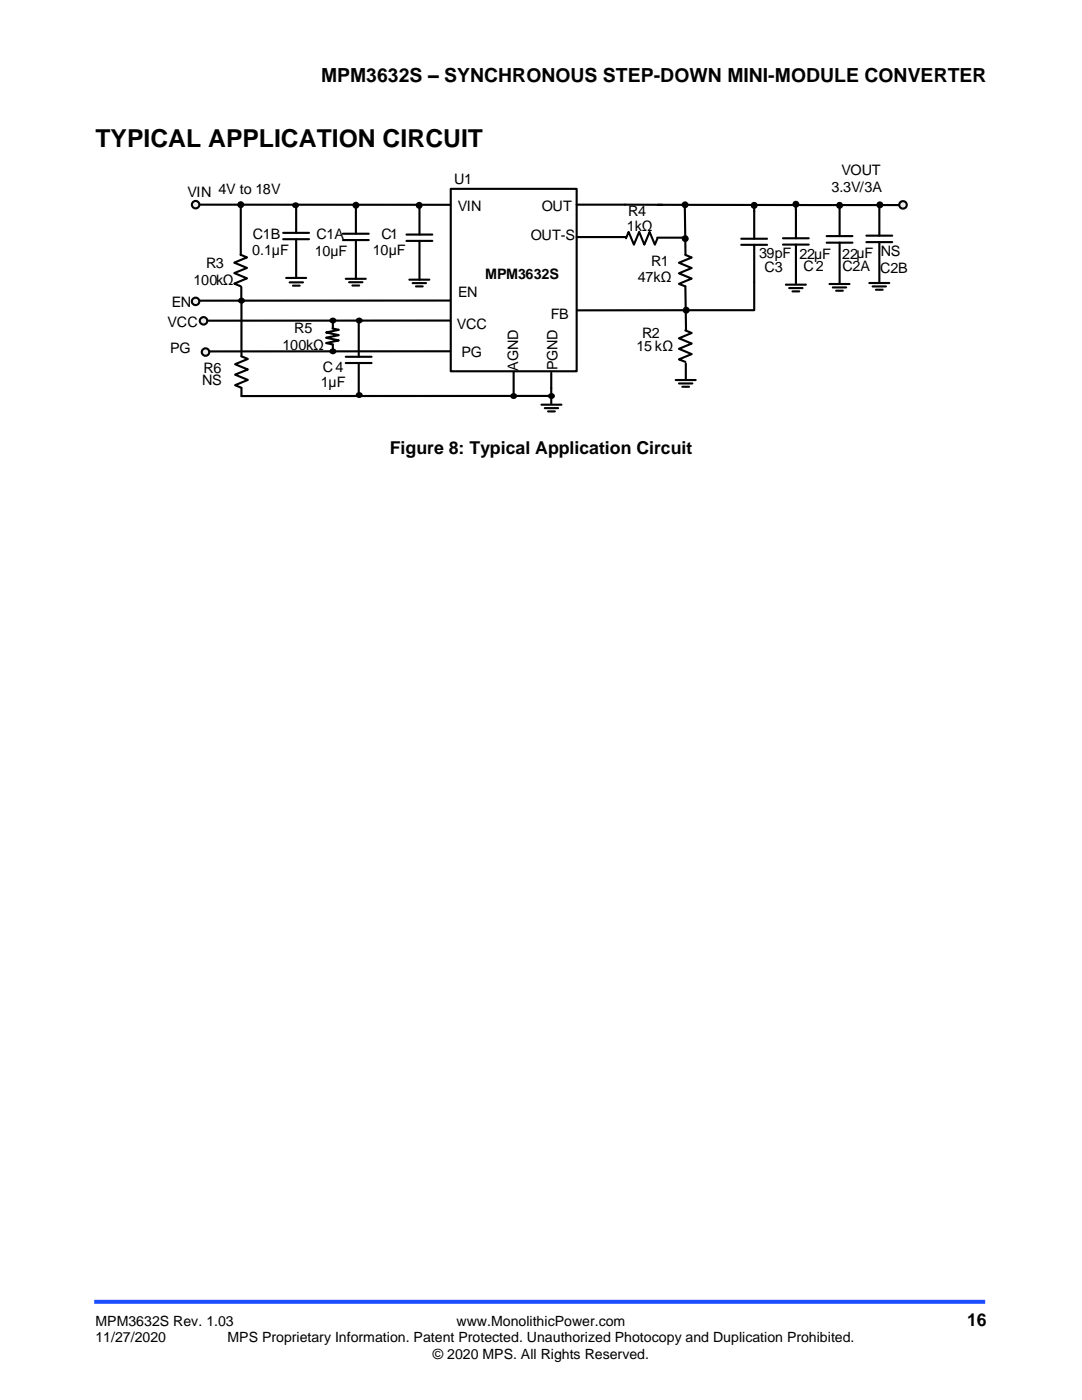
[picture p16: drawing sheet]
<svg xmlns="http://www.w3.org/2000/svg" width="216mm" height="279mm" viewBox="0 0 216 279" stroke-linecap="round" stroke-linejoin="round" font-family="sans-serif">
<defs><g id="words">
<text font-size="4.9" x="19" y="29.4">TYPICAL APPLICATION CIRCUIT</text>
<text font-size="3.9" x="64.1" y="16.3">MPM3632S – SYNCHRONOUS STEP-DOWN MINI-MODULE CONVERTER</text>
<g font-size="3.5">
<text x="77.8" y="90.7">Figure 8: Typical Application Circuit</text>
<text x="193" y="264.5">16</text>
</g>
<g font-size="2.9">
<text x="167.9" y="34.9">VOUT</text>
<text x="37.4" y="39.4">VIN 4V to 18V</text>
<text x="90.6" y="36.8">U1</text>
<text x="165.9" y="38.3">3.3V/3A</text>
<text x="50.4" y="47.7">C1B</text>
<text x="63.1" y="47.7">C1A</text>
<text x="76.2" y="47.6">C1</text>
<text x="91.3" y="42.1">VIN</text>
<text x="105.9" y="47.8">OUT-S</text>
<text x="108.1" y="42.2">OUT</text>
<text x="125.1" y="46.1">1kΩ</text>
<text x="125.3" y="43.1">R4</text>
<text x="41.1" y="53.4">R3</text>
<text x="50.3" y="50.9">0.1µF</text>
<text x="62.8" y="51">10µF</text>
<text x="74.4" y="50.8">10µF</text>
<text x="129.9" y="53.1">R1</text>
<text x="151.5" y="51.5">39pF</text>
<text x="159.5" y="51.7">22µF</text>
<text x="168.1" y="51.6">22µF</text>
<text x="175.8" y="51.2">NS</text>
<text x="38.6" y="56.8">100kΩ</text>
<text x="91.4" y="59.3">EN</text>
<text x="96.8" y="55.7">MPM3632S</text>
<text x="127.3" y="56.4">47kΩ</text>
<text x="152.6" y="54.2">C3</text>
<text x="160.3" y="54.1">C2</text>
<text x="168.1" y="54.1">C2A</text>
<text x="175.6" y="54.6">C2B</text>
<text x="33.4" y="65.2">VCC</text>
<text x="34.3" y="61.2">EN</text>
<text x="91.2" y="65.6">VCC</text>
<text x="109.9" y="63.6">FB</text>
<text x="34" y="70.5">PG</text>
<text x="56.4" y="69.8">100kΩ</text>
<text x="58.7" y="66.4">R5</text>
<text x="92.1" y="71.2">PG</text>
<text x="127" y="70">15 kΩ</text>
<text x="128.1" y="67.5">R2</text>
<text x="40.4" y="76.8">NS</text>
<text x="40.6" y="74.4">R6</text>
<text x="64" y="77.1">1µF</text>
<text x="64.4" y="74.2">C4</text>
<text x="103.4" y="74" transform="rotate(-90 103.4 74)">AGND</text>
<text x="111.2" y="73.9" transform="rotate(-90 111.2 73.9)">PGND</text>
</g>
<g font-size="2.8">
<text x="19" y="264.5">MPM3632S Rev. 1.03</text>
<text x="19" y="267.9">11/27/2020</text>
<text x="45.4" y="267.9">MPS Proprietary Information. Patent Protected. Unauthorized Photocopy and Duplication Prohibited.</text>
<text x="91.1" y="264.5">www.MonolithicPower.com</text>
<text x="86.4" y="271.2">© 2020 MPS. All Rights Reserved.</text>
</g>
</g></defs>
<path d="M18.8 259.8h177.8" fill="none" stroke="#1c4eff" stroke-width=".79" stroke-linecap="butt"/>
<path d="M137 61.9h-22" fill="none" stroke="#000" stroke-width=".42"/>
<path d="M89.9 37.9h25.2v36.4h-25.2z" fill-rule="evenodd" fill="#fff"/>
<path d="M89.9 37.7h25.2v36.4h-25.2zM89.8 60h-50.5M115.1 40.8h9.6M110 77.5v3.1" fill="none" stroke="#000" stroke-width=".42"/>
<circle cx="71" cy="41" r=".69" fill="#000"/>
<circle cx="39.1" cy="60.1" r=".74" fill="#e8eef7"/>
<g fill="none" stroke="#000" stroke-width=".42">
<path d="M39.8 40.8l50 .1"/>
<circle cx="39" cy="60.1" r=".74"/>
</g>
<circle cx="39" cy="40.8" r=".74" fill="#e8eef7"/>
<g fill="none" stroke="#000" stroke-width=".42">
<path d="M136.6 41.3l.2 9.5"/>
<circle cx="39" cy="40.8" r=".74"/>
</g>
<circle cx="136.7" cy="40.9" r=".69" fill="#000"/>
<circle cx="179.8" cy="40.8" r=".75" fill="#e8eef7"/>
<g fill="none" stroke="#000" stroke-width=".42">
<path d="M48 50.8l1.3 .6-2.6 1 2.6 1.1-2.6 1 2.6 1.1-2.6 1 1.3 .5M48 40.7v10.2M48.1 57.3v2.7M56.5 47.7h5.2M56.5 46.5h5.2M57.1 55.5h4M57.8 56.4h2.7M58.4 57h1.4M59.1 40.7v5.8M59.1 47.7v7.8M68.4 47.9h5.2M68.4 46.6h5.2"/>
<path d="M69 55.6h4M69.7 56.3h2.6M70.3 57h1.4M71 40.9v5.7M71 47.9v7.8M81.1 48.1h5.2M81.1 46.8h5.2M81.7 55.8h4M82.3 56.5h2.7M83 57.2h1.3M83.7 41.1v5.7M83.7 48.1v7.7"/>
<path d="M131.2 40.9h31.7M136.7 50.9l1.3 .5-2.5 1 2.5 1.1-2.5 1 2.5 1.1-2.5 1.1 1.2 .5 .2 8.7M156.2 48.8h5.2M156.2 47.6h5.2M156.8 56.8h4M157.5 57.5h2.6M158.1 58.2h1.4M158.8 40.8v1M158.8 41.8v5.8M158.8 48.8v7.8M164.9 48.4h5.2M164.9 47.1h5.2"/>
<path d="M165.5 56.7h4M166.2 57.4h2.6M166.8 58h1.4M167.5 41.2v5.9M167.5 48.4v8.1M89.8 64h-48.4M110 74.4v3.1M134.8 75.8h4M135.5 76.5h2.7M136.1 77.2h1.4M136.7 65.9l1.3 .6-2.5 1 2.5 1.1-2.5 1 2.5 1.1-2.5 1 1.2 .5M136.8 72.5v3.1"/>
<path d="M108 80.8h4M108.7 81.4h2.7M109.4 82.1h1.3"/>
<circle cx="180.2" cy="40.9" r=".75"/>
</g>
<g fill="#000">
<path d="M47.7 59.6a.64 .64 0 0 1 1 0 .64 .64 0 0 1-.2 1 .63 .63 0 0 1-.8-.2 .63 .63 0 0 1 0-.8z" fill-rule="evenodd"/>
<circle cx="48" cy="40.8" r=".69"/>
<circle cx="83.6" cy="41" r=".68"/>
<circle cx="136.7" cy="47.6" r=".69"/>
<circle cx="158.8" cy="40.8" r=".69"/>
<circle cx="167.5" cy="41" r=".69"/>
<circle cx="136.9" cy="61.9" r=".69"/>
</g>
<path d="M40.2 63.6l.3-.2h.3l.3 .6 .3 .2-.3-.1a.54 .54 0 0 1-.5 .8 .54 .54 0 0 1-.5-.8z" fill-rule="evenodd" fill="#e8eef7"/>
<g fill="none" stroke="#000" stroke-width=".42">
<path d="M66.3 65.6l1.3 .2-2.5 .6 2.5 .5-2.5 .5 2.5 .5-2.5 .6 1.2 .2M89.8 70.1h-48"/>
<circle cx="40.6" cy="64" r=".74"/>
</g>
<path d="M40.6 69.7l.3-.2 .3 .1 .2 .5 .4 .2h-.3a.54 .54 0 0 1-.5 .7 .54 .54 0 0 1-.5-.7z" fill-rule="evenodd" fill="#e8eef7"/>
<g fill="none" stroke="#000" stroke-width=".42">
<path d="M115.1 47.3h9.8M124.7 40.8l7.5 .1M124.9 47.6l.5-1.3 1.1 2.5 1-2.5 1.1 2.5 1-2.5 1.1 2.5 .5-1.2M131.1 47.4h5.6M147.9 48.9h5.2M147.9 47.6h5.2M150.5 48.9v13h-13.5M150.5 40.9v6.7M162.9 40.9h16.5M172.9 48.3h5.1M172.9 47h5.1M173.5 56.5h3.9"/>
<path d="M174.1 57.2h2.7M174.8 57.8h1.3M175.5 41.2v5.8M175.5 48.3v7.9M48.2 60.5v10.6l1.2 .5-2.5 1.1 2.5 1-2.5 1.1 2.5 1-2.5 1.1 1.3 .5M48.2 77.5v1.5h61.8M66.4 64v1.4M66.4 68.7v1.4M69 72.4h5.1M69 71.2h5.1M71.6 64v7.2M71.6 72.4v6.6"/>
<path d="M102.5 74.3v4.9"/>
<circle cx="41" cy="70.3" r=".74"/>
</g>
<g fill="#000">
<path d="M58.5 40.5a.64 .64 0 0 1 1 0 .64 .64 0 0 1-.2 1 .63 .63 0 0 1-.8-.2 .63 .63 0 0 1 0-.8z" fill-rule="evenodd"/>
<path d="M65.9 63.5a.64 .64 0 0 1 1 .1 .64 .64 0 0 1-.2 .9 .63 .63 0 0 1-.8-.1 .63 .63 0 0 1 0-.9z" fill-rule="evenodd"/>
<path d="M65.9 69.7a.64 .64 0 0 1 1 0 .64 .64 0 0 1-.2 1 .63 .63 0 0 1-.8-.2 .63 .63 0 0 1 0-.8z" fill-rule="evenodd"/>
<path d="M71.2 63.5a.64 .64 0 0 1 1 .1 .64 .64 0 0 1-.3 .9 .63 .63 0 0 1-.8-.2 .63 .63 0 0 1 .1-.8z" fill-rule="evenodd"/>
<path d="M71.2 78.4a.64 .64 0 0 1 1 0 .64 .64 0 0 1-.3 1 .63 .63 0 0 1-.8-.2 .63 .63 0 0 1 .1-.8z" fill-rule="evenodd"/>
<path d="M102 78.6a.64 .64 0 0 1 1 0 .64 .64 0 0 1-.2 1 .63 .63 0 0 1-.8-.2 .63 .63 0 0 1 0-.8z" fill-rule="evenodd"/>
<path d="M109.5 78.6a.64 .64 0 0 1 1 0 .64 .64 0 0 1-.2 1 .64 .64 0 0 1-.8-.2 .64 .64 0 0 1 0-.8z" fill-rule="evenodd"/>
<circle cx="150.5" cy="41" r=".69"/>
<circle cx="175.6" cy="40.9" r=".69"/>
</g>
<use href="#words"/>
</svg>
